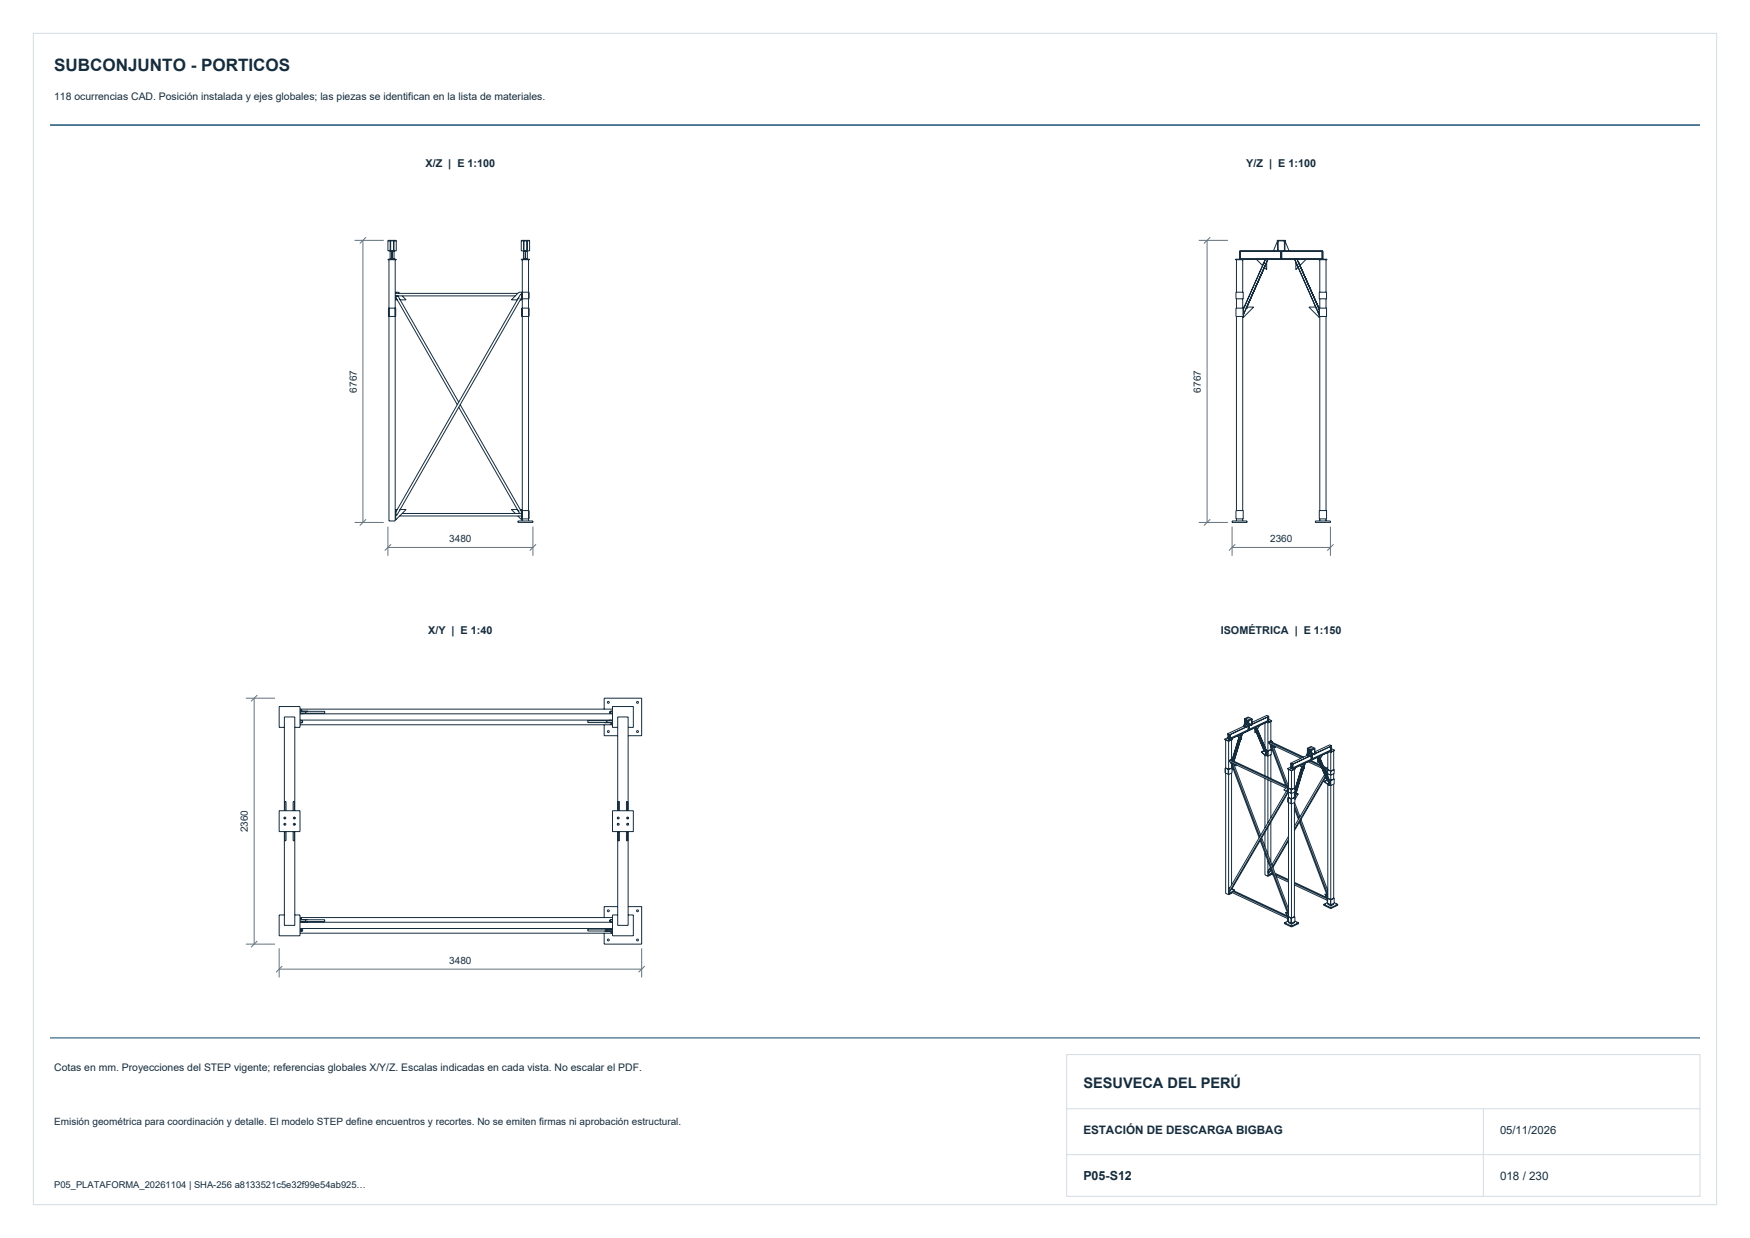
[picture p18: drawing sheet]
<svg xmlns="http://www.w3.org/2000/svg" width="420mm" height="297mm" viewBox="0 0 420 297" stroke-linecap="round" stroke-linejoin="round" font-family="sans-serif">
<defs><g id="words">
<text font-size="4.1" fill="#152c3d" x="13" y="17">SUBCONJUNTO - PORTICOS</text>
<text font-size="3.5" fill="#152c3d" x="260" y="261">SESUVECA DEL PERÚ</text>
<text font-size="3" fill="#152c3d" x="260" y="283">P05-S12</text>
<g font-size="2.8" fill="#152c3d">
<text x="260" y="272">ESTACIÓN DE DESCARGA BIGBAG</text>
<text x="360" y="283">018 / 230</text>
</g>
<text font-size="2.7" fill="#152c3d" x="360" y="272">05/11/2026</text>
<g font-size="2.6" fill="#152c3d">
<text x="102.1" y="40">X/Z | E 1:100</text>
<text x="299.1" y="40">Y/Z | E 1:100</text>
<text x="102.8" y="152">X/Y | E 1:40</text>
<text x="293" y="152">ISOMÉTRICA | E 1:150</text>
</g>
<g font-size="2.5" fill="#152c3d">
<text x="13" y="24">118 ocurrencias CAD. Posición instalada y ejes globales; las piezas se identifican en la lista de materiales.</text>
<text x="13" y="257">Cotas en mm. Proyecciones del STEP vigente; referencias globales X/Y/Z. Escalas indicadas en cada vista. No escalar el PDF.</text>
</g>
<g font-size="2.4" fill="#152c3d">
<text x="85.6" y="94.2" transform="rotate(-90 85.6 94.2)">6767</text>
<text x="288.2" y="94.2" transform="rotate(-90 288.2 94.2)">6767</text>
<text x="107.8" y="130">3480</text>
<text x="304.8" y="130">2360</text>
<text x="59.5" y="199.7" transform="rotate(-90 59.5 199.7)">2360</text>
<text x="107.8" y="231.2">3480</text>
<text x="13" y="270">Emisión geométrica para coordinación y detalle. El modelo STEP define encuentros y recortes. No se emiten firmas ni aprobación estructural.</text>
</g>
<text font-size="2.3" fill="#152c3d" x="13" y="285">P05_PLATAFORMA_20261104 | SHA-256 a8133521c5e32f99e54ab925…</text>
</g></defs>
<path d="M8 8h404v281h-404zM256 253h152v34h-152zM256 277h152M256 266h152M356 266v21" fill="none" stroke="#d3dce3" stroke-width=".24"/>
<path d="M12 30h396" fill="none" stroke="#174e70" stroke-width=".35"/>
<path d="M12 249h396" fill="none" stroke="#174e70" stroke-width=".25"/>
<g fill="none" stroke="#152c3d" stroke-width=".24">
<path d="M93.1 57.7h2v2.5h-2zM93.1 57.8h2M93.6 57.8v2.4M93.8 57.8v2.4M94.4 57.8v2.4M94.6 57.8v2.4M125.1 57.7h2v2.5h-2zM125.1 57.8h2M125.6 57.8v2.4M125.8 57.8v2.4M126.4 57.8v2.4M126.6 57.8v2.4"/>
<path d="M306.5 57.7l2 .1zM306.7 57.8v2.4M306.7 60l.1 .2M306.8 57.8l-.1 .2M308.2 57.8l.1 .2M308.3 57.8v2.4M308.3 60l-.1 .2M93.1 62.2l2 .1zM93.2 73.9h1.8v2h-1.8zM93.4 62.3v62.7h1.5v-62.7M93.6 62.2h1M93.6 60.2h1"/>
<path d="M93.6 60.3v1.8M94.1 60.3v1.8M94.6 60.3v1.8M94.9 70.4h29.4M94.9 71h28.8M95 70.4v-.3h.6l.3 .3M95 71v.9h.3M95 71.3l14.8 25.8M95.3 71.9h.1M95.5 71h.1M95.5 71l14.6 25.5M95.8 71.6h.1"/>
<path d="M96.5 71l1 .9h-1.5l-.2-.3M124.4 71.6h.1M124.9 71.9h.1M125.1 62.2l2 .1zM125.2 70.7l-.2-.2-30 52.3M125.2 71.3l-30 52.3-.2-.1M125.2 70.1v1.8h-.3M125.2 73.9h1.8v2h-1.8zM125.2 71.7h1.8v-1.6h-2.4l-1.9 1.8h1.5M125.4 62.3v62.7M125.6 60.2h1M125.6 62.2h1"/>
<path d="M125.6 60.3v1.8M126.1 60.3v1.8M126.6 60.3v1.8M126.9 62.3v62.7M296.6 70.1h1.8v1.6h-1.8zM296.8 62.3v7.8M296.8 71.7v2.2M296.8 75.9v46.6M297.5 62.1h20M297.5 60.3h20M297.5 62.2v-2h20v2M297.6 60.3v1.8"/>
<path d="M297.7 60.3v1.8M298.3 62.3v7.8M298.3 71.7v2.2M298.3 75.9v46.6M298.4 73.9h-1.8v2h1.8M298.4 74.2v.1M298.5 62.2l-2 .1h22l-2-.1M298.6 73.7h.1M298.6 73.7h-.2v2.5l2.5-2.5h-1.6M299.1 73.9h.1M299.2 73.9h-.1M301.5 62.2l1.5 1.5"/>
<path d="M303.2 63.2h.1M303.7 62.2h.1M303.7 62.2l-5.3 12.1M303.7 62.2h.6M303.8 63.4l-.1 .1M303.8 63.4h.1M304 62.9v1.8l-.5-.6M304 62.2h.1M304.3 62.2l-5.9 13.4zM305.6 60.2l1-2.4v2.4M307.4 60.3v1.8M307.6 60.3v1.8"/>
<path d="M308.4 60.2v-2.4l1 2.4M310.7 62.2l5.9 13.4zM310.7 62.2h.6M311 62.9v1.8l.5-.6M311 62.2h.1M311.2 63.4h.1M311.3 62.2l5.3 12.1M311.3 62.2h.1M311.8 63.2v.1M311.8 63.2h.1M313.5 62.2l-1.5 1.5M315.9 73.9h.1"/>
<path d="M316.4 73.6l.2 .1v2.5l-2.5-2.5h1.6M316.6 74.2v.1M316.6 73.9h1.8v2h-1.8M316.6 70.1h1.8v1.6h-1.8zM316.8 62.3v7.8M316.8 71.7v2.2M316.8 75.9v46.6M317.3 60.3v1.8M317.4 60.3v1.8M318.3 62.3v7.8M318.3 71.7v2.2M318.3 75.9v46.6"/>
<path d="M110.1 97.7l14.6 25.5M110.4 97.1l14.8 25.7M94.9 123.2h.1M94.9 123.8h.1M95.3 122.3h.1M95.3 122.2h-.3v2.5l2.5-2.5h-1.5M95.8 122.6h.1M95.9 123.8h29.3M96.5 123.2h28.7M124.2 122.2h-1.5l1 1M124.3 125h3.6v.3h-3.6zM124.4 122.6h.1"/>
<path d="M124.7 123.2h.1M124.9 122.2h.3v2.5l-.9-.9M124.9 122.3h.1M125.2 122.5h1.8v2h-1.8M295.7 125h3.6v.3h-3.6zM296.6 122.5h1.8v2h-1.8zM296.8 124.5v.5M298.3 124.5v.5M315.7 125h3.6v.3h-3.6zM316.6 122.5h1.8v2h-1.8zM316.8 124.5v.5M318.3 124.5v.5"/>
<path d="M68.3 174.5h-1.3v-5h5v5h-1.2M72 172.9h.6M72 170.2h.2v.4M72 172.7h75M72 171.2h75M72 170.6h5.9v.5h-5.9M72 170.1h75M72 173.9h75M72 173.3h.6M72.2 171.1l.8 .1M72.3 170.1v.5M72.3 171.1v.1"/>
<path d="M72.5 170.6h.2M72.6 173.3l-.6 .1M72.6 172.9v.4M72.7 171.1h-.2M72.9 171.2h.1M73.4 170.6v.5M73.7 170.6h.2M73.9 171.1h-.2M145 170.1v-2.6h9v9h-3.2M145 173.9v2.6h3.3M145.1 173.3l1.9 .1M145.2 173.3l.1 .1"/>
<path d="M145.3 172.9h-.1M145.7 172.9v.4M146 172.7l.8 .2M146.1 172.7v.1M146.3 173.3l.1 .1M146.4 172.9h-.1M146.4 170.7v.4M146.4 170.6h.6M146.4 171.1h.6M146.4 170.6v.5M146.4 171.1h.1M146.4 173.3l.1 .1"/>
<path d="M146.5 170.6h-.1M146.5 172.9h-.1M146.7 172.8v.1M146.7 173.4v.5M146.8 173.4v.4h.2M147 172.9h-1.9M147 172.9h-5.9v.4h5.9M148.3 174.5h-1.3v-5h5v5h-1.2M293.9 177.3l1 .5M293.9 177.3l1 .5 .9-.5M294.2 177.5v6.7M294.6 176l.5 .3"/>
<path d="M294.6 176v1.2l.5 .2M294.6 176.1l.5 .2M294.7 177l-.8 .3M294.9 176.2v1.1l-.2-.2M294.9 177.8v36.8M294.9 177.3l.2 .1M294.9 176.2v1.1M295.1 176.3h.1M295.1 177.4h.1M295.1 176.3v1.1M295.2 176.3l-.1 1M295.6 177.5v4.6"/>
<path d="M295.6 177.2l.2 .1M295.8 177.3l-.9 .5M296.9 176.6l.6 .4M297.4 176.9l-1.6 5.3M297.4 177h.1M297.6 176.7h.1M297.6 176.7l-.1 .3M297.8 176.2l-.2 .5M297.8 177.2l.2 .2M297.8 176.1l-1.8 6.3M297.9 177.3l.1 .1M297.9 176.1l-1.9 6.4"/>
<path d="M298 176.7v.7M298.2 176l-2 6.6M298.5 174.3h.1M298.5 174.2l-3.9 1.8M298.6 172.5l1-.5 .9 .5M298.6 172.5l1 .4M298.6 172.5l1 .5M298.7 172.6v.9M298.9 172.7l-.4 1.6M299 174.1l-.5 .2M299 173.9v-1.2l-.5 1.6M299.3 172.4h.1"/>
<path d="M299.4 172.9l-.5 1.6zM299.4 174.2l.2 .2M299.4 172.9v1.3M299.4 174.2l-4.3 2.1M299.5 174.3l-4.4 2M299.4 172.3h.1M299.5 172.3h.1M299.5 175.1l-4.3 2M299.5 174.3v.8M299.6 172.9v.1M299.6 172.6h.1M299.6 172.9v1.5"/>
<path d="M299.7 173.5l.7 .4M299.7 173.7l.7 .3M299.7 174.2h.1M299.7 173.6l.7 .3M299.7 172.6h.1M299.7 172.9l-.1 1.5M299.7 173h.1M299.8 174.1l-.1 1.1-.2-.1M299.8 174.1v1M299.9 174.1v1M300 172.5h.1M300.1 173.9l-.4 .2"/>
<path d="M300.2 173.9l-.5 .3M300.3 172.6l.1 .1M300.4 172.7v-.1v1.4M300.4 173.9v.1M300.4 172.7h.1M300.5 172.6l-.1 1.4M300.5 173.1l.2 .5M300.5 172.5l-.9 .4M300.5 172.5l-.9 .5M301.1 174.6l.1 .3M301.1 174.6l.1 .2M301.2 174.6l.3 .8-.2 .4z"/>
<path d="M301.2 174.6l2.8 6.5M301.3 174.8v1M301.3 174.5l2.7 6.5M301.4 175h.1M301.4 175v.1M301.5 175.5l1.9 4.6M301.5 174.4l2.5 5.9M302.3 174.1l-.5 .9M303.6 173.5v5.7M303.8 179.8l.1 .1M303.9 179.9l.4 .3M303.9 180l.4 .2"/>
<path d="M303.9 179.9h.1M304.1 173.2l.2 .1M304.2 172.9l-4.3 2M304.2 172v.9M304.3 173.3v13.1M304.5 171.9l-.1 1.1-.2-.1M304.5 172.9v.1M304.5 171.9v1.1M304.5 172.6l.7 .3M304.5 178v.3l7.7 3.6M304.5 178l.3-.2 8.1 3.8M304.5 178l8.1 3.8"/>
<path d="M304.5 171.8l-.4-.2-3.6 1.7M304.5 171.8l-4 2M304.5 173l-9.4 4.4M304.5 171.8l-4 1.9M304.8 178.5h.1M304.8 178.5l3.8 9.9M304.9 177.7l.3 .1M304.9 177.7v.2M304.9 178.7v.1M305 177.6l.3 .2M305 177.6l-.1 .1M305 173.1v4.6"/>
<path d="M305 179v.8M305 179.8h.1M305.1 179.8l-.9 .4v1.2M305.1 179.8h.1M305.1 178.6l3.8 10M305.1 179.8l-.8 .4M305.1 179.8v1.2l-.9 .4M305.2 177.8l.1 .3M305.2 172.9l-.9 .4M305.2 172.9l-.9 .5-.3-.1M305.2 178.7h.1M305.3 178.8h.1"/>
<path d="M305.3 177.8h-.1M305.3 177.8l.2 .4M305.3 178.7h.1M305.3 178.7l.1 .3 .7 .3M305.6 179.1l3.6 9.6M305.8 178.9l.3 .4M306 179l.1 .3M313.7 179.5l1-.4 .9 .4M313.7 179.5l1 .5M313.8 179.6v1M314 179.7l-.4 1.6M314.3 179.5h.1"/>
<path d="M314.4 179.9l-.5 1.6 .6-1.6v1.4M314.6 179.4h.1M314.7 180h.1M314.8 179.7h.1M314.8 180v1.4M314.8 180v.1M315.1 179.6h.1M315.3 179.7l.2 .1M315.5 179.6v1.5M315.5 179.8h.1M315.6 179.6l-.1 1.5M315.6 179.5l-.9 .5"/>
<path d="M319.3 179.1v.9M319.3 180l-4.4 2M319.5 179v1.1l-.2-.1M319.6 179l-.1 1.1M319.6 179.6l.7 .4M319.6 178.9l-.5-.2-3.5 1.6M320.3 180l-.9 .4M320.3 180l-.9 .5-.3-.2M67 194.5h5v5h-5zM68.3 194.5v-22.5h2.5v22.5M68.3 199.5v22.5h2.5v-22.5M68.3 196.1v.3"/>
<path d="M68.3 197.6v.3M68.4 199.5v2.2h.3v-2.2M68.4 194.5v-2.2h.3v2.2M70.4 199.5v2.2h.3v-2.2M70.4 194.5v-2.2h.3v2.2M70.8 196.1v.3M70.8 197.6v.3M147 194.5h5v5h-5zM148.3 194.5v-22.5h2.5v22.5M148.3 199.5v22.5h2.5v-22.5M148.3 196.1v.3M148.3 197.6v.3"/>
<path d="M148.4 199.5v2.2h.3v-2.2M148.4 194.5v-2.2h.3v2.2M150.4 194.5v-2.2h.3v2.2M150.4 199.5v2.2h.3v-2.2M150.8 196.1v.3M150.8 197.6v.3M294 184.2v1.2l.8 .4M294 184.2l.9 .4 .8-.4M294.2 185.5v28.8l.7 .3M294.2 184.2l.7 .4M294.2 184.2l-.1 1.2M294.2 184.2h-.2"/>
<path d="M295.1 182.4v.3l13.5 6.4M295.1 182.4l13.8 6.5M295.4 182.9h.1M295.4 182.9l6.8 18.1M295.4 182.3l13.8 6.5M295.4 182.3l-.3 .1M295.4 182.1l.4 .1M295.4 182.1v.2M295.4 183.1l.1 .1M295.6 183.4v.8M295.6 185.5v26.8M295.6 184.2h.1"/>
<path d="M295.6 183.5v.1M295.6 184.2l-.8 .4v1.2M295.6 183.6v.2M295.7 183l6.7 17.7M295.7 184.2v1.2l-.9 .4M295.8 183.9l-.1 .3M295.8 182.2l.1 .3M295.8 183.1v.1M295.9 183.2h.1M295.8 182.2h.1M295.8 182.2l.3 .4M295.9 183.2h-.1"/>
<path d="M295.9 183.2v.2l.7 .3M295.9 184.4l-.2 .4M296.2 183.5l6.4 16.9M296.4 183.6l-.1 .1M296.4 183.4l.2 .3M296.6 183.4v.3M302.7 180.4l1.2 1M303.5 180.1l.4 .9M303.5 180.1l-.8 .3M303.6 180.2h.1M303.6 181.1v5M303.6 186.7v11.9"/>
<path d="M303.6 199.7v3.4M303.8 181.3l.1 .1M303.9 181l.1 .1M303.9 181.2l.3 .2M303.9 181v.4M304 180.2v.1M304 181v.1M304 180.3v.7M304.3 187.1v10.3M304.3 198.5v6.5M305 181.1v5.7M305 187.4v8.8"/>
<path d="M305 197.2v9.6M309 188.8l-.9 .7 .6 .3M309 188.8l.2 .1M309 188.8l.2 .2M309 184.4l1 .4M309 184.4l1 .5 .9-.5M309.1 189.2l-14.2 24.2 .1 .5M309.1 189.2v.1M309.1 190h.1M309.1 189.2h.1M309.1 189.8l-14.1 24.1M309.1 191.3v1.2l.9 .4 .8-.4v-1.2"/>
<path d="M309.1 191.3l.8 .4M309.1 189.1v.9M309.1 189.1l.8 .3M309.2 190.1v.2M309.2 184.6v4.5M309.2 191.3v-1.3l-13.5 23.2M309.2 192.5v27.4M309.2 189.1l.8 .3M309.2 189.1v.9M309.2 191.3v1.2M309.2 191.3l.8 .3M309.2 191.3h-.1"/>
<path d="M309.2 189l-.1 .1M309.7 183.1l.2 .2 .1 1M309.7 184.3l.5 .2M309.7 184.2l.5 .3M309.7 183.1l.5 .2M309.7 184.2v.1M309.8 183.2l-.1 1M309.8 184l-.8 .4M309.9 189.4v.9M309.9 191.7v1.1M310 184.8v36.9M310 184.3l.2 .1"/>
<path d="M310 183.3v1M310.2 183.3v1.2M310.3 183.3l-.1 1.1M310.7 184.6v4.5M310.7 190v1.3M310.7 184.3l.2 .1M310.7 193.3l1.1 3M310.7 194l.9 2.6M310.7 189h.1M310.7 191.3l-.8 .4M310.7 191.3h.1M310.7 189l-.8 .4"/>
<path d="M310.7 189l.1 .1M310.8 189.1v.9l-.8 .4-.9-.4M310.8 191.3l-.9 .4M310.8 189.1l-.9 .3M310.9 184.4l-.9 .4M311.6 190.4l-.7 .3M311.6 190.4l-.6 .2M311.6 190.4l-.8 1.4M311.9 197.2l6.8 18M312 195.9l-1.3-3.4v27.4M312 183.7l.6 .4M312 196.9l6.7 17.6"/>
<path d="M312.2 196.6l6.5 17M312.4 184l-1.6 5.5M312.5 184l.1 .1M312.7 183.7h.1M312.8 183.3l-.2 .8M312.9 184.3l.2 .1M312.9 183.2l-2.2 7.5M313 184.4h.1M313 183.2l-2.3 7.7M313.1 183.7v.7M313.3 183.1l-2.5 8.2M313.6 181.3h.1"/>
<path d="M313.6 181.3l-3.9 1.8M313.9 182.7l3.4 1.6M314 181.1l-.4 .2M314.1 181v-1.2l-.5 1.5M314.3 182.6l2.8 1.3M314.5 181.3l.2 .1M314.5 181.3l-4.3 2M314.5 181.3l-4.3 2.1-.2-.1M314.6 182.4l2.3 1.1M314.6 182.2l-4.3 2M314.6 181.4v.8M314.7 180v1.4"/>
<path d="M314.8 181.3h.1M314.8 180.6l.7 .3M314.8 180.7l.7 .4M314.8 181.4h-.1M314.8 181.2v1.1l-.2-.1M314.9 181.2v1.1M314.9 181.1v1.1M315.2 181l-.4 .2 .5-.2M315.5 180.9v.1M315.6 180.9l4-2zM315.6 180.1l.2 .6M316.2 181.7l.1 .3"/>
<path d="M316.2 181.7l.1 .1M316.3 181.7l.1 1.2M316.3 181.6l2.8 6.5M316.4 181.9v1M316.4 181.6l2.7 6.5M316.5 182.1l.1 .4-.2 .4M316.5 182.1h.1M316.5 182.6l2 4.5M316.6 181.5l2.5 5.9M317.4 181.1l-.5 .9M317.6 185.1h.1M317.6 183.9l1.1 .4"/>
<path d="M317.7 187.5l1.3 .9M317.8 184.2l.9 .3-.1 .1M317.9 185.8l-7.2 12.4M318 184.6l.1 .1M318.1 186.2l-7.4 12.7M318.2 186.4l-7.5 12.9M318.5 185.9l.2-.3v.7M318.5 184.8l-.3 .5M318.5 184.8h.1M318.5 185.6l.8 .3M318.6 185.5h.1M318.6 185.5l-.1 .1"/>
<path d="M318.6 184.8h-.1M318.6 185.4l-.2 .3M318.6 184.6v1M318.6 184.6v.1M318.6 187.1l-.9 .4M318.6 187.1l.4 1M318.6 184.7v.9M318.7 187.3h.1M318.7 180.5v4.1M318.7 188.2v27.3M318.7 184.6l.7 .4M318.7 184.6l-.1 .1"/>
<path d="M318.7 184.5l-.2-.1-.5 .3M318.9 188.4h.1M318.9 186.9l.1 .1M319 188.1h.1M319 188.3l.3 .1M319 187l.4 .2M319 187h.1M319 188.1v.3M319.1 187.3h.1M319.1 187.3v.1M319.1 188.1h.1M319.1 187.4v.7"/>
<path d="M319.1 180.3l.3 .1M319.4 180.4v36.9M319.6 180h.1M319.6 180v.1M319.6 180l-9.4 4.5M319.6 180.1l-9.4 4.4M320.1 180.2v4.4M320.1 185.6v1.3M320.1 188.1v27.4M320.1 184.6h.1M320.1 186.8v.1M320.1 184.6l-.8 .4v.9"/>
<path d="M320.1 186.9l-.8 .3v1.2M320.1 186.9h.1M320.2 186.9v1.2l-.9 .3M320.2 186.9l-.8 .4-.4-.3M320.2 184.6v1l-.9 .3M320.2 184.6l-.8 .4-.8-.3M68.3 219.5h-1.3v5h5v-5h-1.2M148.3 217.5h-3.3v2.6M148.3 219.5h-1.3v5h5v-5h-1.2M150.8 217.5h3.2v9h-9v-2.6M294.9 214.6l.7-.3v-.2l13.5 6.3M295 213l.1 .1"/>
<path d="M295 213v.3M295 213.9v.6M295.2 213h-.2M295.4 213.4h.1M295.5 213.2l-.5 .7M295.5 213.2l.8 .3M295.5 213.2l.7 .4M295.9 213.8l13.2 6.3M296.1 213.7l13.1 6.2h-.1M296.2 213.6l-1.2 .9M296.3 213.5l-.1 .1M296.3 213.5l-1.3 1"/>
<path d="M302.4 201.6l6.8 18.1M302.6 201.4l6.6 17.5M302.8 201l6.4 17.1M303.6 204.7v5.2l.7 .3M304.3 206.5v3.7M304.5 208.6v.2M304.5 209.5v.6M304.5 208.6h.1M304.5 210v.1M304.6 208.6h-.1M304.9 209h.1M304.9 208.1l-.5 .9 .1 .5"/>
<path d="M305 208.8l-.5 .7M305 208.8h.2M305 208.8l.2 .1M305 208.5l-.5 1M305.1 208.7v.1M305.3 209.4l.1 .1M305.4 209.4l-.9 .7M305.6 209.9l-.6-.2v.2l-.7 .3M306 209.5l3.2 1.5M306.1 209.8l3.1 1.5M306.3 210.3l2.9 1.3M308.5 218.9l.5 .2"/>
<path d="M308.5 218.9l.6 .3M308.5 218.9l.5 .8M309.1 219.9v1.2l.9 .4 .8-.4v-1.2M309.1 219.9h.1M309.2 219.9v1.2M309.2 200.6l-4 6.9M309.2 201.3l-3.8 6.6M309.2 201.7l-3.7 6.4M310.7 211.9l7.9 3.8M310.7 212.3l7.9 3.7M310.7 211.7l8.7 4.1M310.7 219.9h.1"/>
<path d="M310.7 219.9l-.8 .4v1.1M310.8 219.9l-.8 .4-.8-.4M317.7 217l1.7 .8M317.7 217v.2l1.7 .8M318 214.5l.5 .2M318 214.5l.5 .3M318 214.5l.4 .8M318 217h.1M318.1 217h.1M318.6 216.6l-.9 .4M318.6 215.5v1.2l.8 .4 .8-.4v-1.2M318.6 215.5h.1"/>
<path d="M318.6 215.5v1.2M318.7 216.7v.3l.7 .3M318.7 215.5h-.1M318.7 215.4l-.1 .1M319.3 217.6h.1M319.4 217.8v.2M320.1 216.7v.3l-.7 .3M320.1 215.5l-.8 .3v1.2M320.1 215.5h.1M320.2 216.6l.9 .4M320.2 215.5l-.8 .4-.8-.4M320.6 217h.1"/>
<path d="M320.8 217h.1M321.1 217l-1.7 .8M321.1 217v.2l-1.7 .8M72 220.6h1.9M72 222.7h75M72 221.2h75M72 220.6h5.9v.5h-5.9M72 220.2h.2v.4M72 220.1h75M72 222.9h.6M72 223.9h75M72.2 221.1l.8 .1"/>
<path d="M72.3 220.1v.5M72.3 221.1v.1M72.5 220.6h.1M72.5 222.9h.1M72.6 223.3l-.1 .1M72.6 222.9v.4M72.6 223.3l-.6 .1M72.6 220.6h.1M72.7 221.1h-.2M72.9 221.2h.1M73.4 220.6v.5M73.7 220.6h.1"/>
<path d="M73.9 221.1h-.2M145.1 223.3l.2 .1M145.3 222.9h-.2M145.7 222.9v.4M146 222.7v.1M146.1 222.7v.1M146.3 223.3l.2 .1M146.4 220.7v.4M146.4 221.1h.6M146.4 220.6v.5M146.4 220.6h.6M146.4 221.1h.1"/>
<path d="M146.5 222.9h-.2M146.7 222.8v.1M146.7 223.4v.5M146.8 222.8v.1M146.8 223.4v.4h.2M147 220.6h-.6M147 222.9h-5.9v.4h5.9M308.3 221.4v.2l1.7 .8M308.3 221.4l1.7 .8M308.7 221.4h.1M309.1 221l-.8 .4M309.2 221.1v.3l.8 .3"/>
<path d="M309.9 222h.1M310 222.2v.2M310 222h.1M310.7 221.1v.3l-.7 .3M310.8 221l.8 .4M311.3 221.4h.1M311.6 221.4l-1.6 .8M311.6 221.4v.2l-1.6 .8"/>
<circle cx="146" cy="168.5" r=".23"/>
<circle cx="146" cy="175.5" r=".23"/>
<circle cx="153" cy="168.5" r=".23"/>
<circle cx="153" cy="175.5" r=".23"/>
<circle cx="68.4" cy="197.7" r=".23"/>
<circle cx="68.4" cy="196.2" r=".22"/>
<circle cx="70.6" cy="197.7" r=".23"/>
<circle cx="70.6" cy="196.2" r=".22"/>
<circle cx="148.4" cy="197.7" r=".23"/>
<circle cx="148.4" cy="196.2" r=".23"/>
<circle cx="150.6" cy="197.7" r=".23"/>
<circle cx="150.6" cy="196.2" r=".23"/>
<circle cx="146" cy="218.5" r=".23"/>
<circle cx="153" cy="218.5" r=".23"/>
<circle cx="146" cy="225.5" r=".23"/>
<circle cx="153" cy="225.5" r=".23"/>
</g>
<g fill="none" stroke="#65737c" stroke-width=".24">
<path d="M85.1 57.7h7M87.1 57.7v67.6M87.9 56.9l-1.5 1.5M287.7 57.7h7M289.7 57.7v67.6M290.5 56.9l-1.5 1.5M85.1 125.3h7M87.9 124.6l-1.5 1.5M93.1 126.3v7M93.1 131.3h34.8M93.9 130.6l-1.5 1.5M127.9 126.3v7"/>
<path d="M128.7 130.6l-1.5 1.5M287.7 125.3h7M290.5 124.6l-1.5 1.5M295.7 131.3h23.6M295.7 126.3v7M296.5 130.6l-1.5 1.5M319.3 126.3v7M320.1 130.6l-1.5 1.5M59 167.5h7M61 167.5v59M61.8 166.7l-1.5 1.5M59 226.5h7"/>
<path d="M61.8 225.7l-1.5 1.5M67 227.5v7M67 232.5h87M67.8 231.7l-1.5 1.5M154 227.5v7M154.8 231.7l-1.5 1.5"/>
</g>
<use href="#words"/>
</svg>
